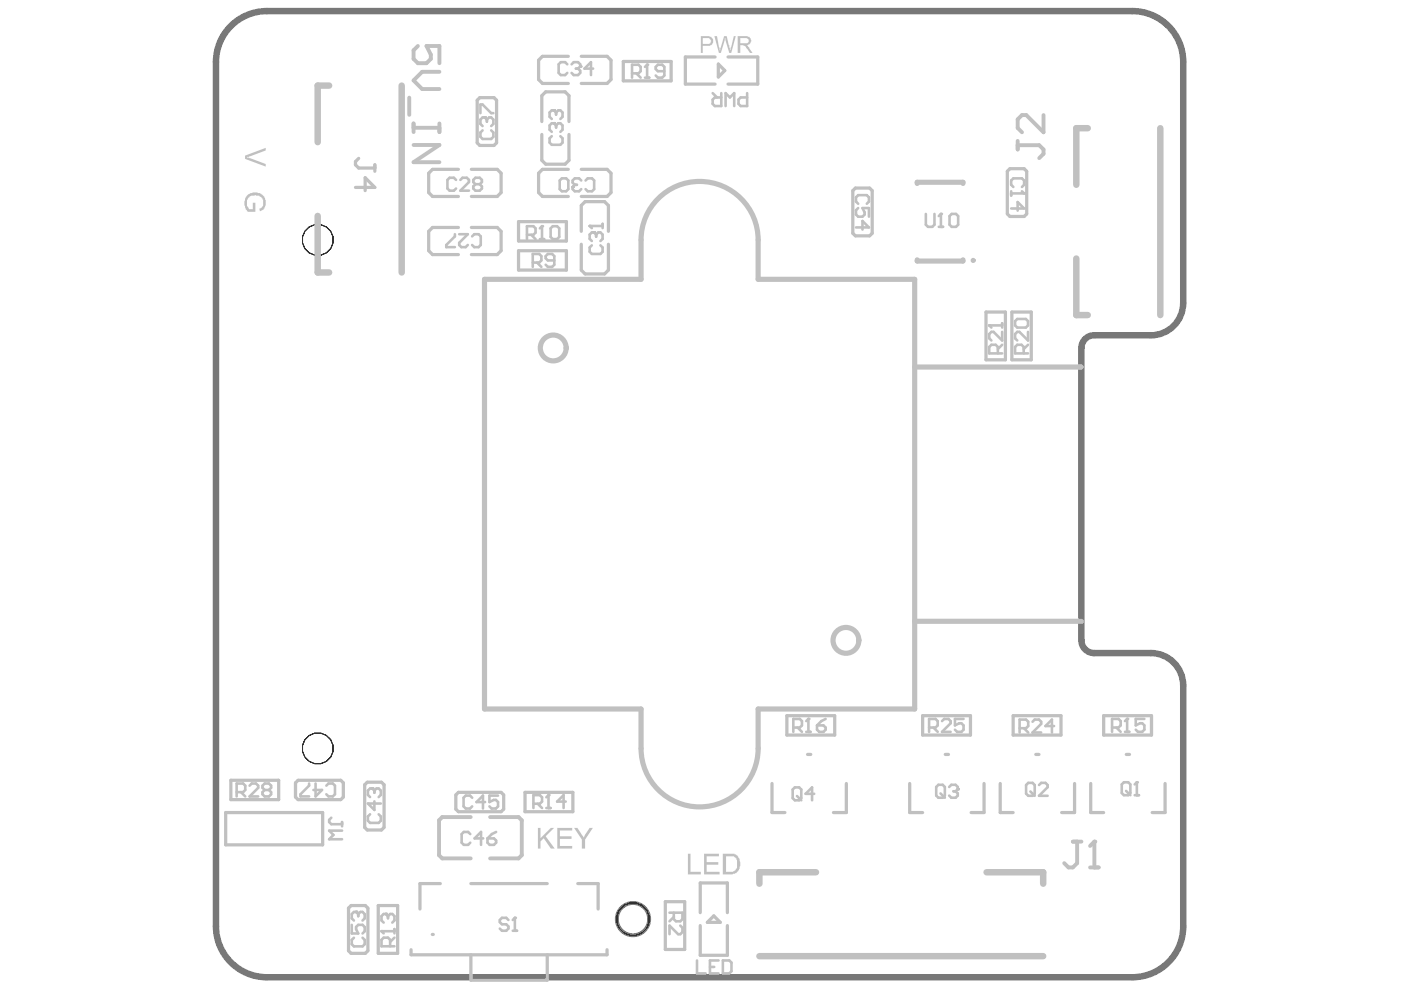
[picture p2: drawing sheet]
<svg xmlns="http://www.w3.org/2000/svg" width="297mm" height="210mm" viewBox="0 0 297 210" stroke-linecap="round" stroke-linejoin="round" font-family="sans-serif">
<g fill="none" stroke="#000" stroke-width=".21">
<circle cx="67.4" cy="50.9" r="3.3"/>
<circle cx="67.4" cy="158.7" r="3.3"/>
<circle cx="134.2" cy="194.8" r="3.5"/>
</g>
<path d="M48.5 6a10.8 10.8 0 0 1 8.1-3.7h183.5a10.8 10.8 0 0 1 10.8 10.8v51.1a6.9 6.9 0 0 1-6.9 6.9h-12a2.7 2.7 0 0 0-2.7 2.7v62a2.7 2.7 0 0 0 2.7 2.7h12a6.9 6.9 0 0 1 6.9 6.8v51.1a10.8 10.8 0 0 1-10.8 10.8h-183.5a10.8 10.8 0 0 1-10.8-10.8v-183.3a10.7 10.7 0 0 1 2.7-7.1z" fill="none" stroke="#787878" stroke-width="1.4"/>
<circle cx="134.2" cy="194.9" r="3.4" fill="none" stroke="#787878" stroke-width=".82"/>
<g fill="none" stroke="#c0c0c0" stroke-width=".68">
<path d="M48.9 165.4v4.1M59.1 165.4v4.1M63.2 165.4l-.5 .6v3l.5 .5M72.2 165.4l.6 .6v3l-.6 .5M77.3 175.4l.6 .6M77.9 165.8l-.6 .6M80.9 165.8l.5 .6M81.4 175.4l-.5 .6M73.9 192.5l.5-.5h3.1l.5 .5M80.2 192h4.1M89 187.3v5.4M73.9 201.6l.5 .5h3.1l.5-.5"/>
<path d="M80.2 202.1h4.1M87.2 201.4v1"/>
</g>
<circle cx="91.7" cy="198.1" r=".34" fill="#c0c0c0"/>
<path d="M99.8 173.2h-6l-.7 .7v7.4l.7 .7h6M103.9 173.2h6l.7 .7v7.4l-.7 .7h-6" fill="none" stroke="#c0c0c0" stroke-width=".82"/>
<g fill="none" stroke="#c0c0c0" stroke-width=".68">
<path d="M120.5 11.9h-5.5l-.8 .9v4.1l.8 .8h5.5M123.2 11.9h5.5l.8 .9v4.1l-.8 .8h-5.5M132.1 13h10.2v4.1h-10.2zM151.6 12.1h-6.3v5.7h6.3M152.3 13.6l1.4 1.4-1.4 1.3zM154.4 12.1h6.3v5.7h-6.3M97.2 35.9h-5.5l-.8 .8v4.1l.8 .9h5.5M99.9 35.9h5.5l.8 .8v4.1l-.8 .9h-5.5M101.2 21.3l.5-.6h3l.6 .6v9l-.6 .5h-3l-.5-.5zM114.9 28.5v5.5l.8 .8h4.1l.8-.8v-5.5M114.9 25.8v-5.5l.8-.8h4.1l.8 .8v5.5M120.5 35.9h-5.5l-.8 .8v4.1l.8 .9h5.5"/>
<path d="M123.2 35.9h5.5l.8 .8v4.1l-.8 .9h-5.5M213.6 36.3l.5-.5h3l.6 .5v9.1l-.6 .5h-3l-.5-.5zM97.2 48.2h-5.5l-.8 .8v4.2l.8 .8h5.5M99.9 48.2h5.5l.8 .8v4.2l-.8 .8h-5.5M109.9 47h10.2v4.1h-10.2zM109.9 53.2h10.2v4.1h-10.2zM123.2 51.8v5.5l.9 .8h4.1l.8-.8v-5.5M123.2 49v-5.4l.9-.8h4.1l.8 .8v5.4M180.8 40.4l.6-.5h3l.5 .5v9.1l-.5 .5h-3l-.6-.5zM209.1 66.2h4.1v10.1h-4.1zM214.5 66.2h4.1v10.1h-4.1zM166.8 151.7h10.2v4.2h-10.2z"/>
<path d="M171.2 160h.7M195.6 151.7h10.2v4.2h-10.2zM200.4 160h.7M214.8 151.7h10.2v4.2h-10.2zM219.6 160h.7M234 151.7h10.1v4.2h-10.1zM238.8 160h.7M47.8 172.3h20.6v6.8h-20.6zM48.9 169.5h10.2M48.9 165.4h10.2M63.2 169.5h9M63.2 165.4h9"/>
<path d="M77.3 166.4v9M77.9 176h3M77.9 165.8h3M81.4 166.4v9M96.6 168.5l.6-.5h9l.6 .5v3.1l-.6 .5h-9l-.6-.5zM111.3 168h10.2v4.1h-10.2zM163.7 166.1v6.2h2.7M179.4 166.1v6.2h-2.7M192.9 166.1v6.2h2.7M208.6 166.1v6.2h-2.7M212.1 166.1v6.2h2.7M227.8 166.1v6.2h-2.7"/>
<path d="M231.3 166.1v6.2h2.7M247 166.1v6.2h-2.7M73.9 192.5v9.1M78 192.5v9.1M80.2 192v10.1M84.3 192v10.1M89 187.3h4.4M99.8 187.3h16.2M122.5 187.3h4.3v5.4M141.1 191.2h4.1v10.1h-4.1zM148.5 193.5v-6.3h5.7v6.3M148.5 196.2v6.3h5.7v-6.3"/>
<path d="M150 195.6l1.3-1.4 1.4 1.4zM99.8 202.4v5.4h16.2v-5.4M128.7 201.4v1h-41.5"/>
</g>
<path d="M194.5 38.9v-.3h9.7v.3M135.9 50.9v8.3h-33.2v91.1h33.2v8.4M160.7 50.9v8.3h33.2v91.1h-33.2v8.4M194.5 55.1v.3h9.7v-.3M193.9 77.8h35.4M193.9 131.7h35.4" fill="none" stroke="#c0c0c0" stroke-width="1.1"/>
<path d="M69.8 18.2h-2.4v11.9M85.2 18.2v39.6M230.6 27.2h-2.4v12M246 27.2v39.6M67.4 45.8v12h2.4M228.2 54.8v12h2.4M173 184.9h-12v2.5M209.2 184.9h12v2.5M161 202.7h60.2" fill="none" stroke="#c0c0c0" stroke-width="1.4"/>
<path d="M102.3 27.6l-.4 .5v.9l.4 .5h1.8l.5-.5v-.9l-.5-.5M102.8 24.9h-.5l-.4 .5v.9l.4 .4" fill="none" stroke="#c0c0c0" stroke-width=".55"/>
<circle cx="102.8" cy="24.9" r=".27" fill="#c0c0c0"/>
<path d="M101.9 24v-1.8h.4l1.8 1.8h.5M102.8 24.9l.4 .5M103.2 25.4v.4M103.2 25.4l.5-.5h.4l.5 .5v.9l-.5 .4M113.1 170.4h1.4l.4-.4v-1l-.4-.4h-1.4v2.7M114 170.4l.9 .9M115.8 171.3h.9M116.3 168.6v2.7" fill="none" stroke="#c0c0c0" stroke-width=".55"/>
<circle cx="116.3" cy="168.6" r=".27" fill="#c0c0c0"/>
<path d="M113 55.7h1.3l.5-.5v-.9l-.5-.5h-1.3v2.8M113.9 55.7l.9 .9M117.5 55.2h-1.3l-.5-.4v-.5l.5-.5h.9l.4 .5v1.8l-.4 .5h-.9l-.5-.5M168.2 154.3h1.4l.4-.5v-.9l-.4-.5h-1.4v2.8M169.1 154.3l.9 .9M170.9 155.2h1M171.4 152.4v2.8M116.3 168.6l-.5 .4M119.9 170h-1.8l1.4-1.4v2.7M168.1 167.4l.4-.5h.9l.5 .5v1.8l-.5 .5h-.9l-.4-.5zM169 168.8l.9 .9M172.6 168.3h-1.8l1.4-1.4v2.8" fill="none" stroke="#c0c0c0" stroke-width=".55"/>
<circle cx="171.4" cy="152.4" r=".27" fill="#c0c0c0"/>
<path d="M171.4 152.4l-.5 .5M173.2 153.8h1.4l.5 .5v.4l-.5 .5h-.9l-.5-.5zM175.1 152.4l-1 .5-.9 .9M237.8 166.3l.5-.4h.9l.5 .4v1.8l-.5 .5h-.9l-.5-.5zM238.7 167.7l1 .9M240.6 168.6h.9M241 165.9v2.7" fill="none" stroke="#c0c0c0" stroke-width=".55"/>
<circle cx="241" cy="165.9" r=".27" fill="#c0c0c0"/>
<path d="M235.8 154.3h1.3l.5-.5v-.9l-.5-.5h-1.3v2.8M236.7 154.3l.9 .9M238.5 155.2h.9M239 152.4v2.8M241 165.9l-.4 .4" fill="none" stroke="#c0c0c0" stroke-width=".55"/>
<circle cx="239" cy="152.4" r=".27" fill="#c0c0c0"/>
<path d="M239 152.4l-.5 .5M242.6 152.4h-1.8v1.4l.9-.5h.5l.4 .5v.9l-.4 .5h-.9l-.5-.5M74.6 196.1v1.8h1.4l-.5-.9v-.5l.5-.4h.9l.4 .4v1l-.4 .4M75 198.8l-.4 .5v.9l.4 .5h1.9l.4-.5v-.9l-.4-.5M75.5 193.4h-.5l-.4 .4v.9l.4 .5" fill="none" stroke="#c0c0c0" stroke-width=".55"/>
<circle cx="75.5" cy="193.4" r=".27" fill="#c0c0c0"/>
<path d="M70.2 173.4l-.4 .4v.5l.4 .4h2.3M72.5 174.3v.9M72.5 176.1h-2.7l.9 .9-.9 .9h2.7M75.5 193.4l.5 .4M76 193.8v.5M76 193.8l.4-.4h.5l.4 .4v.9l-.4 .5M80.9 197.4h2.7M83.6 198.8l-.9 .9M83.6 197v.9M82.7 200.6v-1.3l-.4-.5h-1l-.4 .5v1.3h2.7" fill="none" stroke="#c0c0c0" stroke-width=".55"/>
<circle cx="80.9" cy="197.4" r=".27" fill="#c0c0c0"/>
<path d="M80.9 197.4l.4 .5M81.8 193.8h-.5l-.4 .4v1l.4 .4" fill="none" stroke="#c0c0c0" stroke-width=".55"/>
<circle cx="81.8" cy="193.8" r=".27" fill="#c0c0c0"/>
<path d="M81.8 193.8l.5 .4M82.3 194.2v.5M82.3 194.2l.4-.4h.5l.4 .4v1l-.4 .4M107.8 195.1l-.5-.5h-.9l-.4 .5v.4l.4 .5h.9l.5 .4v.5l-.5 .4h-.9l-.4-.4M108.7 197.3h.9M109.2 194.6v2.7" fill="none" stroke="#c0c0c0" stroke-width=".55"/>
<circle cx="109.2" cy="194.6" r=".27" fill="#c0c0c0"/>
<path d="M117 28.9l-.5 .4v.9l.5 .5h1.8l.5-.5v-.9l-.5-.4M117.4 26.1h-.4l-.5 .5v.9l.5 .5M109.2 194.6l-.5 .5" fill="none" stroke="#c0c0c0" stroke-width=".55"/>
<circle cx="117.4" cy="26.1" r=".27" fill="#c0c0c0"/>
<path d="M117.4 26.1l.5 .5M117.4 23.4h-.4l-.5 .5v.9l.5 .4M117.9 26.6v.4M117.9 26.6l.5-.5h.4l.5 .5v.9l-.5 .5" fill="none" stroke="#c0c0c0" stroke-width=".55"/>
<circle cx="117.4" cy="23.4" r=".27" fill="#c0c0c0"/>
<path d="M117.4 23.4l.5 .5M117.9 23.9v.4M117.9 23.9l.5-.5h.4l.5 .5v.9l-.5 .4M125.5 52l-.5 .5v.9l.5 .4h1.8l.5-.4v-.9l-.5-.5M125.9 49.3h-.4l-.5 .4v.9l.5 .5" fill="none" stroke="#c0c0c0" stroke-width=".55"/>
<circle cx="125.9" cy="49.3" r=".27" fill="#c0c0c0"/>
<path d="M125 47.9h2.8M125.9 49.3l.5 .4M126.4 49.7v.5M126.4 49.7l.4-.4h.5l.5 .4v.9l-.5 .5M127.8 47.5v.9" fill="none" stroke="#c0c0c0" stroke-width=".55"/>
<circle cx="125" cy="47.9" r=".27" fill="#c0c0c0"/>
<path d="M214.8 39.6l-.4-.4v-.9l.4-.5h1.9l.4 .5v.9l-.4 .4M125 47.9l.5 .5M181.5 48.2h2.7l-1.3-1.3v1.8M181.9 43.2l-.4-.5v-.9l.4-.4h1.9l.4 .4v.9l-.4 .5M181.9 44.1l-.4 .5v.9l.4 .4h1l.4-.4v-.5l-.4-.9h1.3v1.8M214.4 40.6v.9M214.4 41h2.7" fill="none" stroke="#c0c0c0" stroke-width=".55"/>
<circle cx="217.1" cy="41" r=".27" fill="#c0c0c0"/>
<path d="M214.4 44.2h2.7l-1.3-1.4v1.9M216.7 40.6l.4 .4M215.2 68.1l.5-.5h1.8l.5 .5v.9l-.5 .5h-1.8l-.5-.5zM217 74.9v-1.3l-.4-.5h-.9l-.5 .5v1.3h2.8M218 70.4v1.8l-1.9-1.8h-.4l-.5 .4v.9l.5 .5M218 73.1l-1 .9" fill="none" stroke="#c0c0c0" stroke-width=".55"/>
<g fill="#c0c0c0">
<path d="M52 33l4.3-1.6v.5l-3.5 1.4h-.4v.1h.4l3.5 1.4v.5l-4.3-1.6z"/>
<path d="M52.1 41.8h.1a2.35 2.35 0 0 1 3.5-.5 2.05 2.05 0 0 1-.5 3.5h-.1l-.1-.6h.2a1.8 1.8 0 0 0 .6-1.9l-.3-.3a1.92 1.92 0 0 0-2-.5 1.51 1.51 0 0 0-.9 2.4l.2 .5h.8v-1.4h.5v1.9h-1.6a3.6 3.6 0 0 1-.5-2.9h.1z"/>
</g>
<path d="M65.5 166.1v.5l-1.8 1.8v.5h1.8M66.9 166.1v2.8l1.4-1.4h-1.9M69.2 166.6l.4-.5h1l.4 .5v1.8l-.4 .5h-1l-.4-.5" fill="none" stroke="#c0c0c0" stroke-width=".55"/>
<path d="M75.4 39.7h4.1l-2.1-2v2.7M76 33.6l-.6 .7v.6l.6 .7h3.5M79.5 34.9v1.4" fill="none" stroke="#c0c0c0" stroke-width=".68"/>
<g fill="#c0c0c0">
<path d="M114 175.5h.6v2.2l2.2-2.2h.7l-1.8 1.8 1.9 2.6h-.8l-1.5-2.2-.7 .7v1.5h-.6z"/>
<path d="M118.2 175.5h3.1v.6h-2.6v1.2h2.5v.6h-2.5v1.5h2.6v.5h-3.1z"/>
<path d="M121.7 175.5h.7l1.4 2.1 .3-.7 .9-1.4h.7l-1.6 2.5v1.9h-.7v-1.9z"/>
</g>
<path d="M111.7 49.8h1.4l.4-.5v-.9l-.4-.4h-1.4v2.7M112.6 49.8l.9 .9M114.5 50.7h.9M114.9 48v2.7M99.7 176.8l-.5-.4h-.9l-.4 .4v1.9l.4 .4h.9l.5-.4M100.1 169.1l-.4-.4h-1l-.4 .4v1.9l.4 .4h1l.4-.4M102.4 177.8h-1.8l1.4-1.4v2.7M102.9 170.1h-1.9l1.4-1.4v2.7M103.4 177.8h1.3l.5 .4v.5l-.5 .4h-.9l-.4-.4zM105.2 176.4l-.9 .4-.9 1M105.6 168.7h-1.8v1.4l.9-.5h.4l.5 .5v.9l-.5 .4h-.9l-.4-.4" fill="none" stroke="#c0c0c0" stroke-width=".55"/>
<circle cx="114.9" cy="48" r=".27" fill="#c0c0c0"/>
<path d="M121.4 39.6v.5l.5 .5h.9l.4-.5M124.1 38.3l.5-.5h.9l.5 .5v1.8l-.5 .5h-.9l-.5-.5M114.9 48l-.4 .4M116.7 48.4l.5-.4h.9l.5 .4v1.8l-.5 .5h-.9l-.5-.5z" fill="none" stroke="#c0c0c0" stroke-width=".55"/>
<circle cx="121.4" cy="39.6" r=".27" fill="#c0c0c0"/>
<path d="M120.3 13.6l-.5-.4h-.9l-.5 .4v1.9l.5 .4h.9l.5-.4M121.2 13.6l.4-.4h1l.4 .4v.5M118.7 38.3l.4-.5h.9l.5 .5v1.8l-.5 .5h-.9l-.4-.5zM121.9 39.2l-.5 .4M121.9 39.2h.4M123.2 38.3l-.4-.5h-.9l-.5 .5v.4l.5 .5" fill="none" stroke="#c0c0c0" stroke-width=".55"/>
<circle cx="123" cy="14.1" r=".27" fill="#c0c0c0"/>
<path d="M122.1 14.5h.5M122.6 14.5l.4 .5v.5l-.4 .4h-1l-.4-.4M123 14.1l-.4 .4M125.8 14.5h-1.9l1.4-1.3v2.7M198.5 166.9l.5-.5h.9l.4 .5v1.8l-.4 .4h-.9l-.5-.4zM199.4 168.2l.9 .9M201.2 166.9l.5-.5h.9l.5 .5v.4" fill="none" stroke="#c0c0c0" stroke-width=".55"/>
<circle cx="203.1" cy="167.3" r=".27" fill="#c0c0c0"/>
<g fill="none" stroke="#c0c0c0" stroke-width=".55">
<path d="M196.3 45.4v2.2l.5 .5h.9l.4-.5v-2.2M199 48.1h1M199.5 45.4v2.7M197 154.3h1.4l.4-.5v-.9l-.4-.5h-1.4v2.8M197.9 154.3l.9 .9M199.7 152.9l.5-.5h.9l.5 .5v.4l-1.9 1.9h1.9M204.3 152.4h-1.8v1.4l.9-.5h.4l.5 .5v.9l-.5 .5h-.9l-.4-.5M216.2 154.4h1.3l.5-.5v-.9l-.5-.4h-1.3v2.7M217.1 154.4l.9 .9M218.9 153l.5-.4h.9l.4 .4v.5l-1.8 1.8h1.8M223.5 153.9h-1.8l1.3-1.3v2.7M202.2 167.8h.4"/>
<path d="M202.6 167.8l.5 .4v.5l-.5 .4h-.9l-.5-.4M203.1 167.3l-.5 .5M217.6 166.4l.4-.4h.9l.5 .4v1.9l-.5 .4h-.9l-.4-.4zM218.5 167.8l.9 .9M220.3 166.4l.4-.4h1l.4 .4v.5l-1.8 1.8h1.8"/>
</g>
<circle cx="199.5" cy="45.4" r=".27" fill="#c0c0c0"/>
<path d="M199.5 45.4l-.5 .4M201.3 45.8l.5-.4h.9l.4 .4v1.8l-.4 .5h-.9l-.5-.5z" fill="none" stroke="#c0c0c0" stroke-width=".55"/>
<path d="M88.6 9.8l-.9 .9v1.8l.9 .9h1.8l.9-.9v-.9l-.9-1.8h2.8v3.6M93.2 15.2h-3.7l-1.8 1.9 1.8 1.8h3.7M86.8 20.7v3.7M87.7 26.2v1.8M87.7 27.1h5.5M87.7 30.7h5.5l-5.5 3.7h5.5M93.2 26.2v1.8" fill="none" stroke="#c0c0c0" stroke-width=".82"/>
<g fill="#c0c0c0">
<path d="M145.8 181h.6v3.8h2.2v.6h-2.8z"/>
<path d="M149.3 181h3.1v.6h-2.6v1.2h2.5v.5h-2.5v1.5h2.8v.6h-3.3z"/>
<path d="M153.9 181.6v3.2h1.1a1.31 1.31 0 0 0 1.3-1.7 1.02 1.02 0 0 0-.3-1.1 .83 .83 0 0 0-1.1-.4zM153.3 181h1.9a1.85 1.85 0 0 1 1.8 1.8v.5a2.35 2.35 0 0 1-.9 1.8l-.8 .3h-2z"/>
</g>
<path d="M141.9 193.5h2.8v1.4l-.5 .4h-.9l-.4-.4v-1.4M142.9 194.4l-1 .9M144.2 196.2l.5 .5v.9l-.5 .5h-.4l-1.9-1.9v1.9M147.8 203.6v2.8h1.8M150.5 205h.9M152.3 203.6h-1.8v2.8h1.8M153.3 203.6h1.3l.5 .5v1.8l-.5 .5h-1.3z" fill="none" stroke="#c0c0c0" stroke-width=".55"/>
<g fill="#c0c0c0">
<path d="M151.5 7.7h.5l.6 3h.1v-.6h.1l.7-2.4h.6l.4 1.9h.1l.2 1.1 .8-3h.4l-1 3.5h-.4l-.8-3.1h-.1l-.9 3.1h-.4z"/>
<path d="M149 8.1v1.2h1a.7 .7 0 0 0 .8-.7l-.4-.5zM148.6 7.7h1.8a1.05 1.05 0 0 1 .8 1.2 1.05 1.05 0 0 1-1.2 .8h-1v1.5h-.4z"/>
<path d="M157 8.1v1.1h.9a.58 .58 0 0 0 .8-.5 .58 .58 0 0 0-.7-.6zM156.4 7.7h2.1l.1 .1a.48 .48 0 0 1 .5 .5l.2 .2-.2 .4a.48 .48 0 0 1-.5 .5v.2h-.4l.4 .1 1 1.5h-.6l-.8-1.2-.3-.3h-.3v-.1h-.6v1.6h-.6z"/>
</g>
<path d="M151.1 19.7l.9 1M152.9 19.7v2.8h-1.3l-.5-.5v-.9l.5-.4h1.3M158.4 19.7v2.8h-1.4l-.4-.5v-.9l.4-.4h1.4M153.8 22.5v-2.8l1 1 .9-1v2.8M209.7 69h2.8M211.6 74.9v-1.3l-.5-.5h-.9l-.5 .5v1.3h2.8M212.5 70.4v1.8l-1.9-1.8h-.4l-.5 .4v.9l.5 .5M212.5 73.1l-.9 .9M212.5 68.5v1" fill="none" stroke="#c0c0c0" stroke-width=".55"/>
<circle cx="209.7" cy="69" r=".27" fill="#c0c0c0"/>
<path d="M209.7 69l.5 .5M78.5 172.6l-.5 .5v.9l.5 .5h1.8l.4-.5v-.9l-.4-.5M78.9 167.2h-.4l-.5 .4v.9l.5 .5M79.4 169.9v1.8l-1.4-1.3h2.7" fill="none" stroke="#c0c0c0" stroke-width=".55"/>
<path d="M215.8 29.9v1.8M215.8 30.8h4.5l.9 .9v.9l-.9 .9M221.2 24.4v3.6l-3.6-3.6h-.9l-.9 .9v1.8l.9 .9" fill="none" stroke="#c0c0c0" stroke-width=".82"/>
<circle cx="78.9" cy="167.2" r=".27" fill="#c0c0c0"/>
<g fill="none" stroke="#c0c0c0" stroke-width=".55">
<path d="M134 15.6h1.4l.4-.5v-.9l-.4-.5h-1.4v2.8M134.9 15.6l.9 .9M136.7 16.5h1M137.2 13.7v2.8M96.7 38.1l-.5-.4h-.9l-.4 .4v1.9l.4 .4h.9l.5-.4M97.6 38.1l.5-.4h.9l.4 .4v.5l-1.8 1.8h1.8M100.8 39.1l-.5-.5v-.5l.5-.4h.9l.5 .4v.5l-.5 .5M100.8 39.1l-.5 .4v.5l.5 .4h.9l.5-.4v-.5l-.5-.4M100.8 39.1h.9M50.2 168h1.3l.5-.5v-.9l-.5-.5h-1.3v2.8M51.1 168l.9 .9M52.9 166.6l.5-.5h.9l.4 .5v.4l-1.8 1.9h1.8"/>
<path d="M56.1 167.5l-.4-.5v-.4l.4-.5h.9l.5 .5v.4l-.5 .5M56.1 167.5l-.4 .5v.4l.4 .5h.9l.5-.5v-.4l-.5-.5M56.1 167.5h.9M78.9 167.2l.5 .4M79.4 167.6v.5M79.4 167.6l.4-.4h.5l.4 .4v.9l-.4 .5"/>
</g>
<circle cx="137.2" cy="13.7" r=".27" fill="#c0c0c0"/>
<path d="M137.2 13.7l-.5 .5M140.9 15.1h-1.4l-.5-.5v-.4l.5-.5h.9l.5 .5v1.8l-.5 .5h-.9l-.5-.5" fill="none" stroke="#c0c0c0" stroke-width=".55"/>
<path d="M227.5 178.4h1.8M228.4 178.4v4.6l-.9 .9h-1l-.9-.9M232 178.4v5.5M231.1 183.9h1.8" fill="none" stroke="#c0c0c0" stroke-width=".82"/>
<circle cx="232" cy="178.4" r=".41" fill="#c0c0c0"/>
<path d="M232 178.4l-.9 1" fill="none" stroke="#c0c0c0" stroke-width=".82"/>
<path d="M96.4 49.7v.4l-1.8 1.8v.5h1.8M97.4 49.7h1.8l-1.8 1.8v.4l.4 .5h.9l.5-.5M100.1 50.1l.5-.4h.9l.4 .4v1.8l-.4 .5h-.9l-.5-.5" fill="none" stroke="#c0c0c0" stroke-width=".55"/>
<circle cx="206.3" cy="55.2" r=".27" fill="none" stroke="#c0c0c0" stroke-width=".54"/>
<g fill="none" stroke="#c0c0c0" stroke-width="1.1">
<path d="M135.9 50.9a12.4 12.4 0 0 1 12.4-12.4 12.4 12.4 0 0 1 12.4 12.4M135.9 158.7a12.4 12.4 0 0 0 12.4 12.4 12.4 12.4 0 0 0 12.4-12.4"/>
<circle cx="117.3" cy="73.8" r="2.74"/>
<circle cx="179.4" cy="135.8" r="2.74"/>
</g>
</svg>
